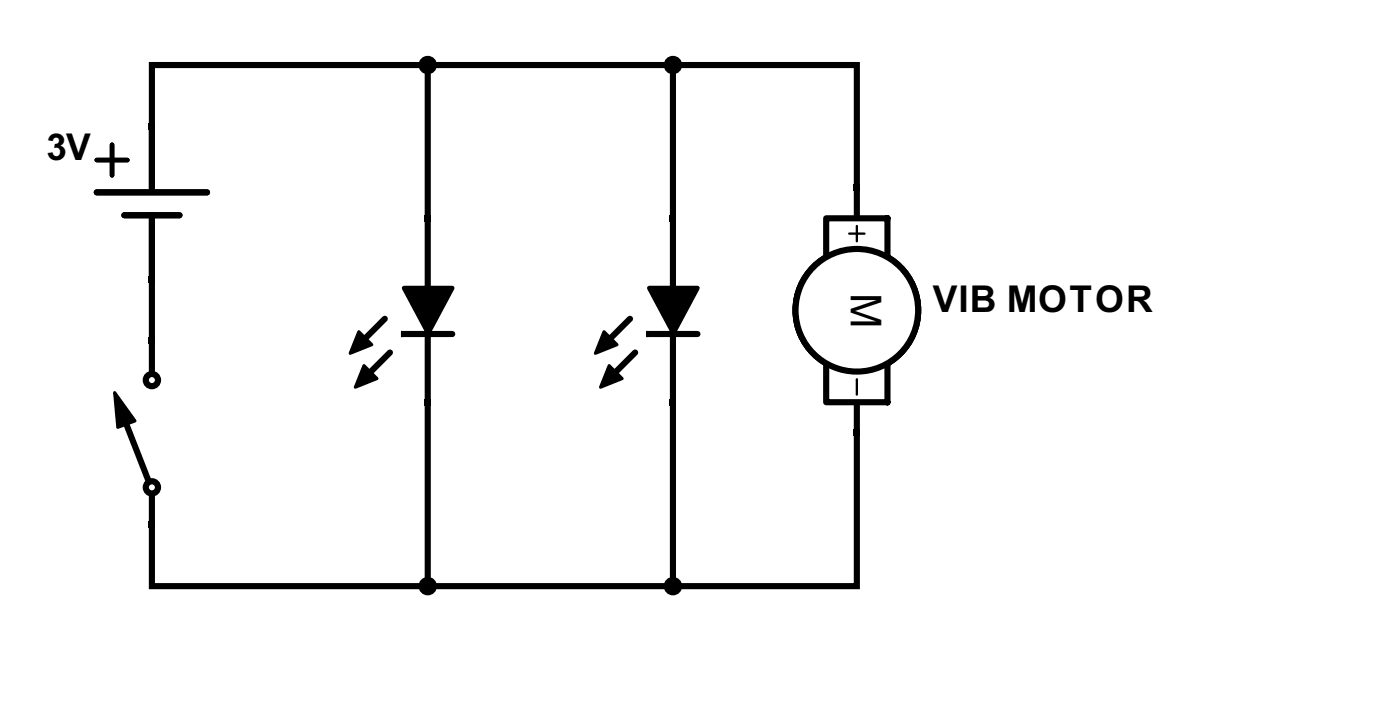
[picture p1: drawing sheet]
<svg xmlns="http://www.w3.org/2000/svg" width="174mm" height="89mm" viewBox="0 0 174 89" stroke-linecap="round" stroke-linejoin="round" font-family="sans-serif">
<defs><g id="words">
<text font-size="5.3" x="105.5" y="36.3" transform="rotate(90 105.5 36.3)">M</text>
<g font-size="4.6">
<text x="5.7" y="19.8">3V</text>
<text x="115.6" y="38.7">VIB MOTOR</text>
</g>
</g></defs>
<g fill="#000">
<path d="M18.5 15.3h.7v.7h-.7zM18.5 34.3h.7v.7h-.7zM52.7 26.7h.7v.7h-.7zM83 26.7h.8v.7h-.8zM105.8 22.9h.8v.7h-.8zM14.2 48.7l2.5 3.5-2.1 .8zM18.5 41.9h.7v.7h-.7zM44.5 41.1l1.6 1.6-2.7 1.1zM45.1 45.3l1.6 1.6-2.7 1.1zM50.1 35.7h6l-3 5.6zM52.7 49.5h.7v.7h-.7zM74.9 41.1l1.6 1.6-2.7 1.1z"/>
<path d="M75.5 45.3l1.6 1.6-2.7 1.1zM80.5 35.7h6l-3 5.6zM83 49.5h.8v.7h-.8zM105.8 53.3h.8v.7h-.8zM18.5 64.7h.7v.7h-.7z"/>
</g>
<g fill="none" stroke="#000" stroke-width=".76">
<path d="M18.8 16v7.6M12 23.8h13.7M15.4 26.7h6.9M18.8 26.7v7.6M47.7 39.5l-3.2 3.2M53 27.4v22.1M78.1 39.5l-3.2 3.2M83.4 27.4v22.1M15.4 52l3 7.7M18.8 42.6v3.3M48.3 43.7l-3.2 3.2M50 41.4h-.3h6.4"/>
<path d="M78.7 43.7l-3.2 3.2M80.4 41.4h-.3h6.4M18.8 61.5v3.2"/>
</g>
<path d="M12 19.8h3.8M13.9 17.9v3.8M50.1 35.7h6l-3 5.6zM80.5 35.7h6l-3 5.6z" fill="none" stroke="#000" stroke-width=".57"/>
<path d="M53 27.4v22.1M83.4 27.4v22.1" fill="none" stroke="#000" stroke-width=".12"/>
<path d="M14.2 48.7l2.5 3.5-2.1 .8zM44.5 41.1l1.6 1.6-2.7 1.1zM45.1 45.3l1.6 1.6-2.7 1.1zM74.9 41.1l1.6 1.6-2.7 1.1zM75.5 45.3l1.6 1.6-2.7 1.1z" fill="none" stroke="#000" stroke-width=".38"/>
<g fill="none" stroke="#000" stroke-width=".76" stroke-linecap="butt">
<circle cx="18.8" cy="47.1" r=".76"/>
<circle cx="18.8" cy="60.4" r=".76"/>
</g>
<circle cx="106.2" cy="38.5" r="7.6" fill="#fff"/>
<circle cx="106.2" cy="38.5" r="7.6" fill="none" stroke="#000" stroke-width=".76" stroke-linecap="butt"/>
<circle cx="106.2" cy="38.5" r="7.6" fill="#fff"/>
<circle cx="106.2" cy="38.5" r="7.6" fill="none" stroke="#000" stroke-width=".76" stroke-linecap="butt"/>
<path d="M106.2 23.6v3.1z" fill="#fff"/>
<path d="M106.2 23.6v3.1" fill="none" stroke="#000" stroke-width=".76"/>
<path d="M102.4 27.1l7.6-.1v5h-7.6z" fill="#fff"/>
<path d="M102.4 32v-4.9l7.6-.1v5" fill="none" stroke="#000" stroke-width=".76"/>
<path d="M106.2 50.2v3.1z" fill="#fff"/>
<path d="M106.2 50.2v3.1" fill="none" stroke="#000" stroke-width=".76"/>
<path d="M102.4 44.9h7.6v5h-7.6z" fill="#fff"/>
<path d="M102.4 44.9v5h7.6v-5" fill="none" stroke="#000" stroke-width=".76"/>
<circle cx="106.2" cy="38.5" r="7.6" fill="#fff"/>
<g fill="none" stroke="#000" stroke-width=".76" stroke-linecap="butt">
<path d="M18.8 15.7v-7.6h87.4v15.2M53 8.8v18.3M83.4 8.8v-.7v19M18.8 34.7v7.6M53 49.9v22M83.4 49.9v22.8v-.8M106.2 53.7v19h-87.4v-7.6"/>
<circle cx="53" cy="8.1" r=".76"/>
<circle cx="83.4" cy="8.1" r=".76"/>
<circle cx="106.2" cy="38.5" r="7.6"/>
<circle cx="53" cy="72.7" r=".76"/>
<circle cx="83.4" cy="72.7" r=".76"/>
</g>
<path d="M105.3 29h1.9M106.2 28v1.9M106.2 47v1.9" fill="none" stroke="#000" stroke-width=".28"/>
<g fill="#000">
<circle cx="53" cy="8.1" r=".76"/>
<circle cx="83.4" cy="8.1" r=".76"/>
<circle cx="53" cy="72.7" r=".76"/>
<circle cx="83.4" cy="72.7" r=".76"/>
</g>
<use href="#words"/>
</svg>
